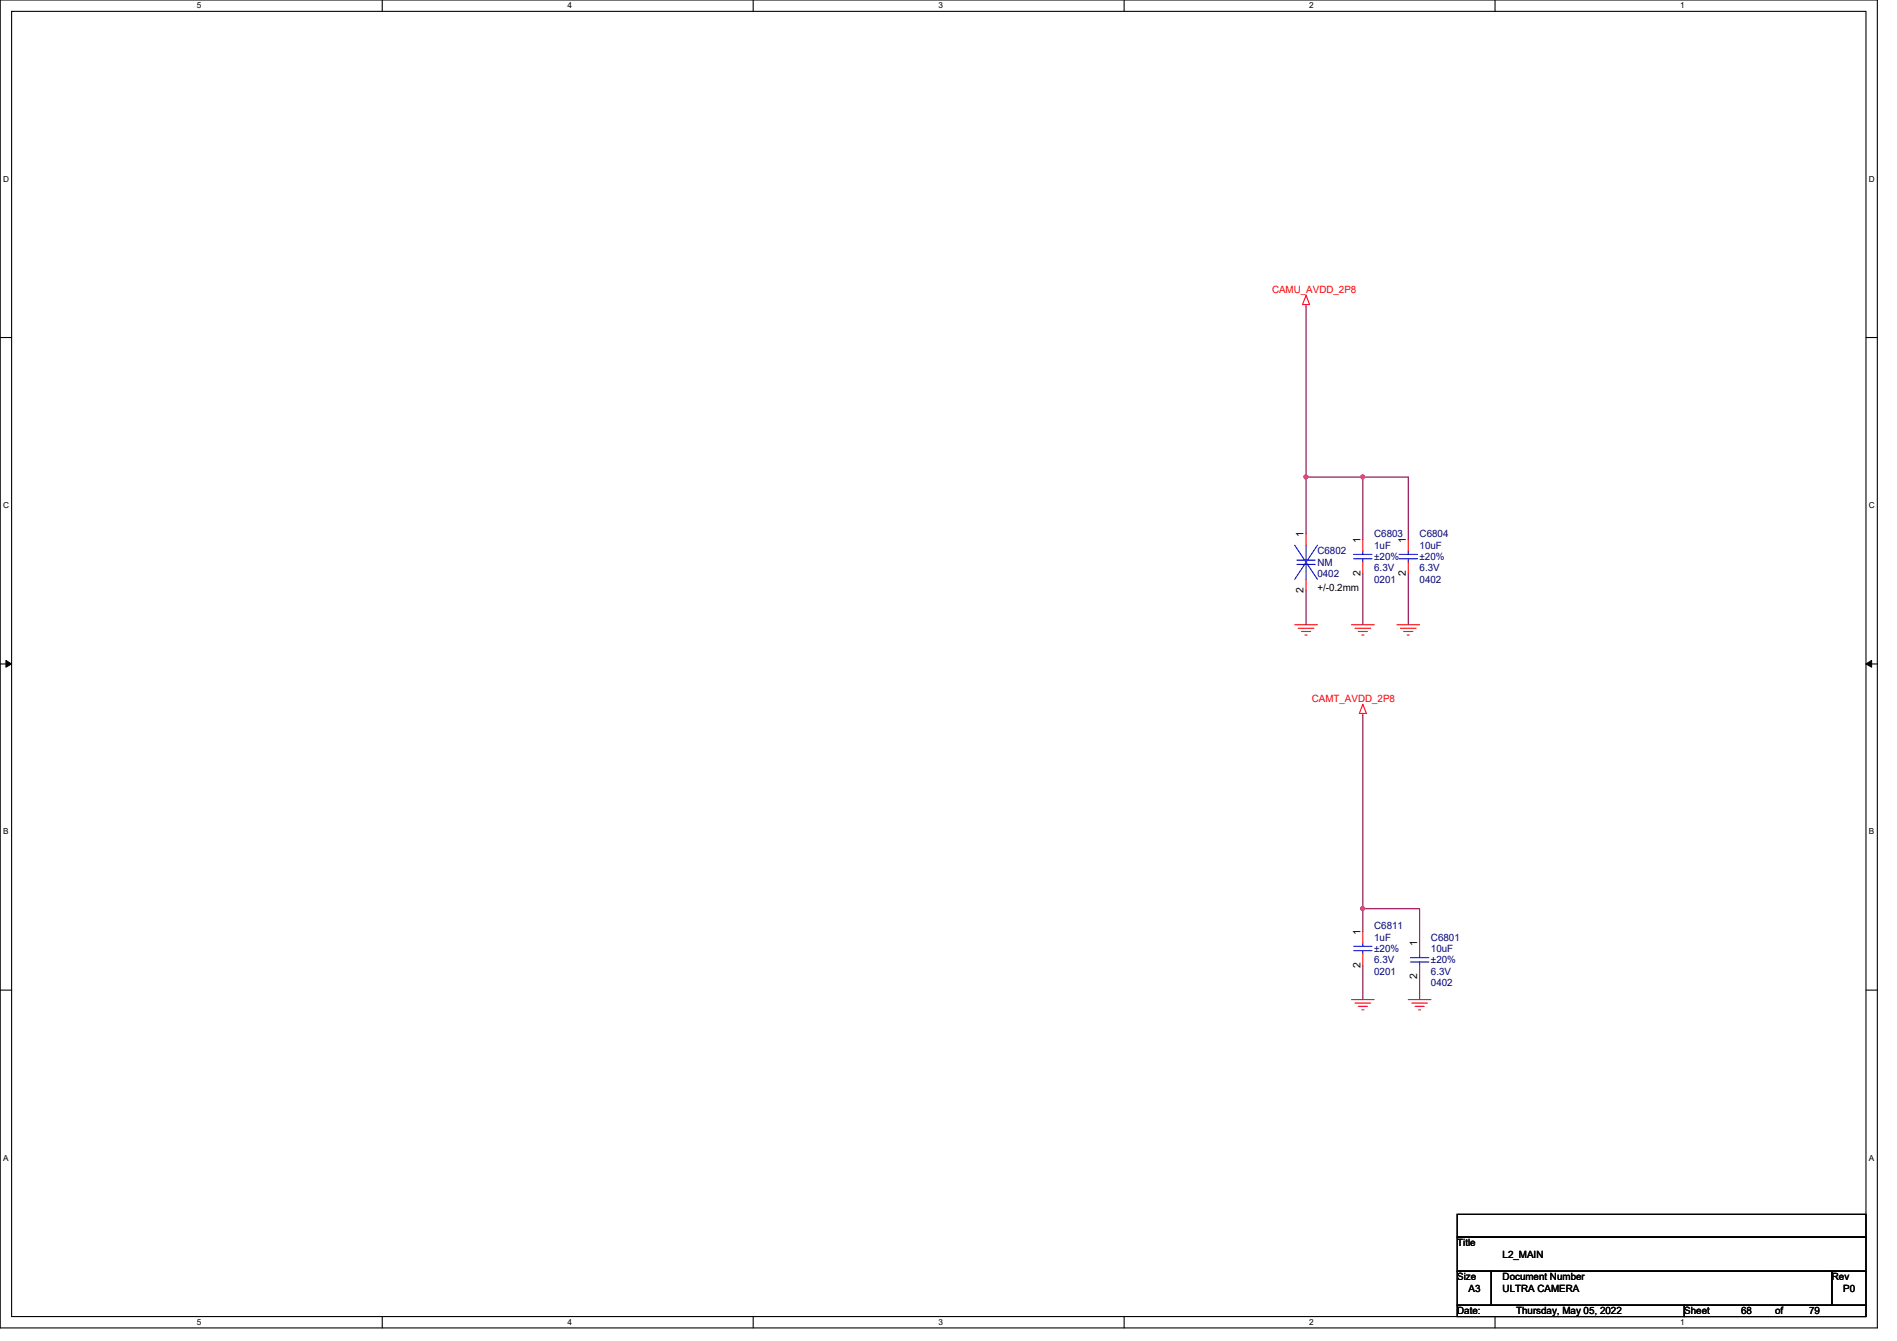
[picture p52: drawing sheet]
<svg xmlns="http://www.w3.org/2000/svg" width="297mm" height="210mm" viewBox="0 0 297 210" stroke-linecap="round" stroke-linejoin="round" font-family="sans-serif">
<defs><g id="words">
<g font-size="1.6" fill="#f00">
<text x="199.2" y="45.9">CAMU_AVDD_2P8</text>
<text x="205.4" y="109.9">CAMT_AVDD_2P8</text>
</g>
<g font-size="1.6">
<text x="204.1" y="84.1" transform="rotate(-90 204.1 84.1)">1</text>
<text x="213" y="85" transform="rotate(-90 213 85)">1</text>
<text x="220.1" y="85" transform="rotate(-90 220.1 85)">1</text>
<text x="204.1" y="92.8" transform="rotate(-90 204.1 92.8)">2</text>
<text x="206.3" y="92.5">+/-0.2mm</text>
<text x="213" y="90.1" transform="rotate(-90 213 90.1)">2</text>
<text x="220.1" y="90.1" transform="rotate(-90 220.1 90.1)">2</text>
<text x="213" y="146.3" transform="rotate(-90 213 146.3)">1</text>
<text x="221.9" y="148.1" transform="rotate(-90 221.9 148.1)">1</text>
<text x="213" y="151.5" transform="rotate(-90 213 151.5)">2</text>
<text x="221.9" y="153.2" transform="rotate(-90 221.9 153.2)">2</text>
<text x="228.2" y="195.1">Title</text>
<text x="235.3" y="196.8">L2_MAIN</text>
<text x="228.2" y="200.4">Size</text>
<text x="230" y="202.2">A3</text>
<text x="235.3" y="200.4">Document Number</text>
<text x="235.3" y="202.2">ULTRA CAMERA</text>
<text x="286.8" y="200.4">Rev</text>
<text x="288.6" y="202.2">P0</text>
<text x="228.2" y="205.7">Date:</text>
<text x="237.4" y="205.7">Thursday, May 05, 2022</text>
<text x="263.7" y="205.7">Sheet</text>
<text x="272.6" y="205.7">68</text>
<text x="278" y="205.7">of</text>
<text x="283.3" y="205.7">79</text>
</g>
<g font-size="1.6" fill="#000080">
<text x="206.3" y="86.8">C6802</text>
<text x="206.3" y="88.6">NM</text>
<text x="215.2" y="84.1">C6803</text>
<text x="215.2" y="85.9">1uF</text>
<text x="215.2" y="89.5">6.3V</text>
<text x="215.2" y="87.7">±20%</text>
<text x="222.3" y="84.1">C6804</text>
<text x="222.3" y="85.9">10uF</text>
<text x="222.3" y="89.5">6.3V</text>
<text x="222.3" y="87.7">±20%</text>
<text x="206.3" y="90.3">0402</text>
<text x="215.2" y="91.2">0201</text>
<text x="222.3" y="91.2">0402</text>
<text x="215.2" y="145.5">C6811</text>
<text x="215.2" y="147.2">1uF</text>
<text x="215.2" y="149">±20%</text>
<text x="224.1" y="147.2">C6801</text>
<text x="224.1" y="149">10uF</text>
<text x="215.2" y="152.6">0201</text>
<text x="215.2" y="150.8">6.3V</text>
<text x="224.1" y="154.3">0402</text>
<text x="224.1" y="152.6">6.3V</text>
<text x="224.1" y="150.8">±20%</text>
</g>
<g font-size="1.3">
<text x="30.8" y="1.3">5</text>
<text x="88.9" y="1.3">4</text>
<text x="146.9" y="1.3">3</text>
<text x="205" y="1.3">2</text>
<text x="263.1" y="1.3">1</text>
<text x=".5" y="28.4">D</text>
<text x="292.6" y="28.4">D</text>
<text x=".5" y="79.5">C</text>
<text x="292.6" y="79.5">C</text>
<text x=".5" y="130.6">B</text>
<text x="292.6" y="130.6">B</text>
<text x=".5" y="181.7">A</text>
<text x="292.6" y="181.7">A</text>
<text x="30.8" y="207.4">5</text>
<text x="88.9" y="207.4">4</text>
<text x="146.9" y="207.4">3</text>
<text x="205" y="207.4">2</text>
<text x="263.1" y="207.4">1</text>
</g>
</g></defs>
<path d="M0 0h294v207.9h-294zM1.8 1.8h290.4v204.3h-290.4z" fill="none" stroke="#000" stroke-width=".17"/>
<g fill="#fff">
<path d="M30.8 .2h.7v1.4h-.7z"/>
<path d="M30.8 206.2h.7v1.4h-.7z"/>
</g>
<path d="M59.9 0v1.8M59.9 206.1v1.8" fill="none" stroke="#000" stroke-width=".17"/>
<g fill="#fff">
<path d="M88.9 .2h.6v1.4h-.6z"/>
<path d="M88.9 206.2h.6v1.4h-.6z"/>
</g>
<path d="M117.9 0v1.8M117.9 206.1v1.8" fill="none" stroke="#000" stroke-width=".17"/>
<g fill="#fff">
<path d="M146.9 .2h.7v1.4h-.7z"/>
<path d="M146.9 206.2h.7v1.4h-.7z"/>
</g>
<path d="M176 0v1.8M176 206.1v1.8" fill="none" stroke="#000" stroke-width=".17"/>
<g fill="#fff">
<path d="M205 .2h.7v1.4h-.7z"/>
<path d="M205 206.2h.7v1.4h-.7z"/>
</g>
<path d="M234.1 0v1.8M234.1 206.1v1.8" fill="none" stroke="#000" stroke-width=".17"/>
<g fill="#fff">
<path d="M263.1 .2h.7v1.4h-.7z"/>
<path d="M263.1 206.2h.7v1.4h-.7z"/>
<path d="M.5 27.3h.9v1.4h-.9z"/>
<path d="M292.6 27.3h.9v1.4h-.9z"/>
<path d="M.5 78.4h.9v1.4h-.9z"/>
<path d="M292.6 78.4h.9v1.4h-.9z"/>
</g>
<path d="M0 52.8h1.8M292.2 52.8h1.8" fill="none" stroke="#000" stroke-width=".17"/>
<g fill="#fff">
<path d="M.5 129.5h.8v1.4h-.8z"/>
<path d="M292.6 129.5h.9v1.4h-.9z"/>
</g>
<path d="M0 103.9h1.8M292.2 103.9h1.8" fill="none" stroke="#000" stroke-width=".17"/>
<path d="M.9 103.4l.9 .5-.9 .5zM292.2 103.9l.9-.5v1z" fill="#000"/>
<path d="M.9 103.4l.9 .5-.9 .5zM292.2 103.9l.9-.5v1z" fill="none" stroke="#000" stroke-width=".16"/>
<g fill="#fff">
<path d="M.5 180.5h.8v1.4h-.8z"/>
<path d="M292.6 180.5h.9v1.4h-.9z"/>
</g>
<path d="M0 155h1.8M292.2 155h1.8M228.2 190.1h64v3.5h-64zM228.2 193.6h64v5.4h-64zM228.2 199h5.3v5.3h-5.3zM233.5 199h53.3v5.3h-53.3zM286.8 199h5.4v5.3h-5.4zM228.2 204.3h35.5v1.8h-35.5zM263.7 204.3h28.5v1.8h-28.5z" fill="none" stroke="#000" stroke-width=".17"/>
<g fill="none" stroke="#f00" stroke-width=".17">
<path d="M204.5 47.7v.3M204.5 46.2l.6 1.5h-1.1zM202.7 97.8h3.6M203.3 98.3h2.4M203.8 98.8h1.4M204.3 99.4h.4M204.5 83.6v1.7M204.5 90.7v1.8M211.6 97.8h3.6M212.2 98.3h2.4M212.7 98.8h1.4M213.2 99.4h.4"/>
<path d="M213.4 84.5v1.7M213.4 88v1.8M218.7 97.8h3.6M219.3 98.3h2.4M219.8 98.8h1.4M220.3 99.4h.4M220.5 84.5v1.7M220.5 88v1.8M213.4 111.7v.3M213.4 110.2l.5 1.5h-1.1zM211.6 156.5h3.6M212.2 157h2.4"/>
<path d="M212.7 157.5h1.4M213.2 158.1h.4M213.4 145.8v1.8M213.4 149.4v1.7M220.5 156.5h3.6M221.1 157h2.4M221.6 157.5h1.4M222.1 158.1h.4M222.3 147.6v1.8M222.3 151.1v1.8"/>
</g>
<g fill="none" stroke="#00f" stroke-width=".17">
<path d="M202.7 85.3l3.6 5.4M203.1 87.7h2.8M203.1 88.3h2.8M204.5 85.3v2.4M204.5 88.3v2.4M206.3 85.3l-3.6 5.4M212 86.8h2.8M212 87.5h2.8M213.4 86.2v.6M213.4 87.5v.5M219.1 86.8h2.9M219.1 87.5h2.9"/>
<path d="M220.5 86.2v.6M220.5 87.5v.5M212 148.1h2.8M212 148.8h2.8M213.4 147.6v.5M213.4 148.8v.6M220.8 149.9h2.9M220.8 150.6h2.9M222.3 149.4v.5M222.3 150.6v.5"/>
</g>
<path d="M204.5 48v26.7" fill="none" stroke="#800040" stroke-width=".17"/>
<circle cx="204.5" cy="74.6" r=".32" fill="#f0f"/>
<circle cx="204.5" cy="74.6" r=".32" fill="none" stroke="#f0f" stroke-width=".17"/>
<path d="M213.4 74.7h7.1M213.4 74.7h-8.9v8.9M213.4 74.7v9.8" fill="none" stroke="#800040" stroke-width=".17"/>
<circle cx="213.4" cy="74.6" r=".32" fill="#f0f"/>
<circle cx="213.4" cy="74.6" r=".32" fill="none" stroke="#f0f" stroke-width=".17"/>
<path d="M220.5 74.7v9.8M204.5 92.5v5.3M213.4 89.8v8M220.5 89.8v8M213.4 112v30.2h8.9" fill="none" stroke="#800040" stroke-width=".17"/>
<circle cx="213.4" cy="142.2" r=".32" fill="#f0f"/>
<circle cx="213.4" cy="142.2" r=".32" fill="none" stroke="#f0f" stroke-width=".17"/>
<path d="M213.4 142.2v3.6M213.4 151.1v5.4M222.3 142.2v5.4M222.3 152.9v3.6" fill="none" stroke="#800040" stroke-width=".17"/>
<circle cx="204.5" cy="74.6" r=".32" fill="#f0f"/>
<circle cx="204.5" cy="74.6" r=".32" fill="none" stroke="#f0f" stroke-width=".17"/>
<circle cx="213.4" cy="74.6" r=".32" fill="#f0f"/>
<circle cx="213.4" cy="74.6" r=".32" fill="none" stroke="#f0f" stroke-width=".17"/>
<circle cx="213.4" cy="142.2" r=".32" fill="#f0f"/>
<circle cx="213.4" cy="142.2" r=".32" fill="none" stroke="#f0f" stroke-width=".17"/>
<use href="#words"/>
</svg>
